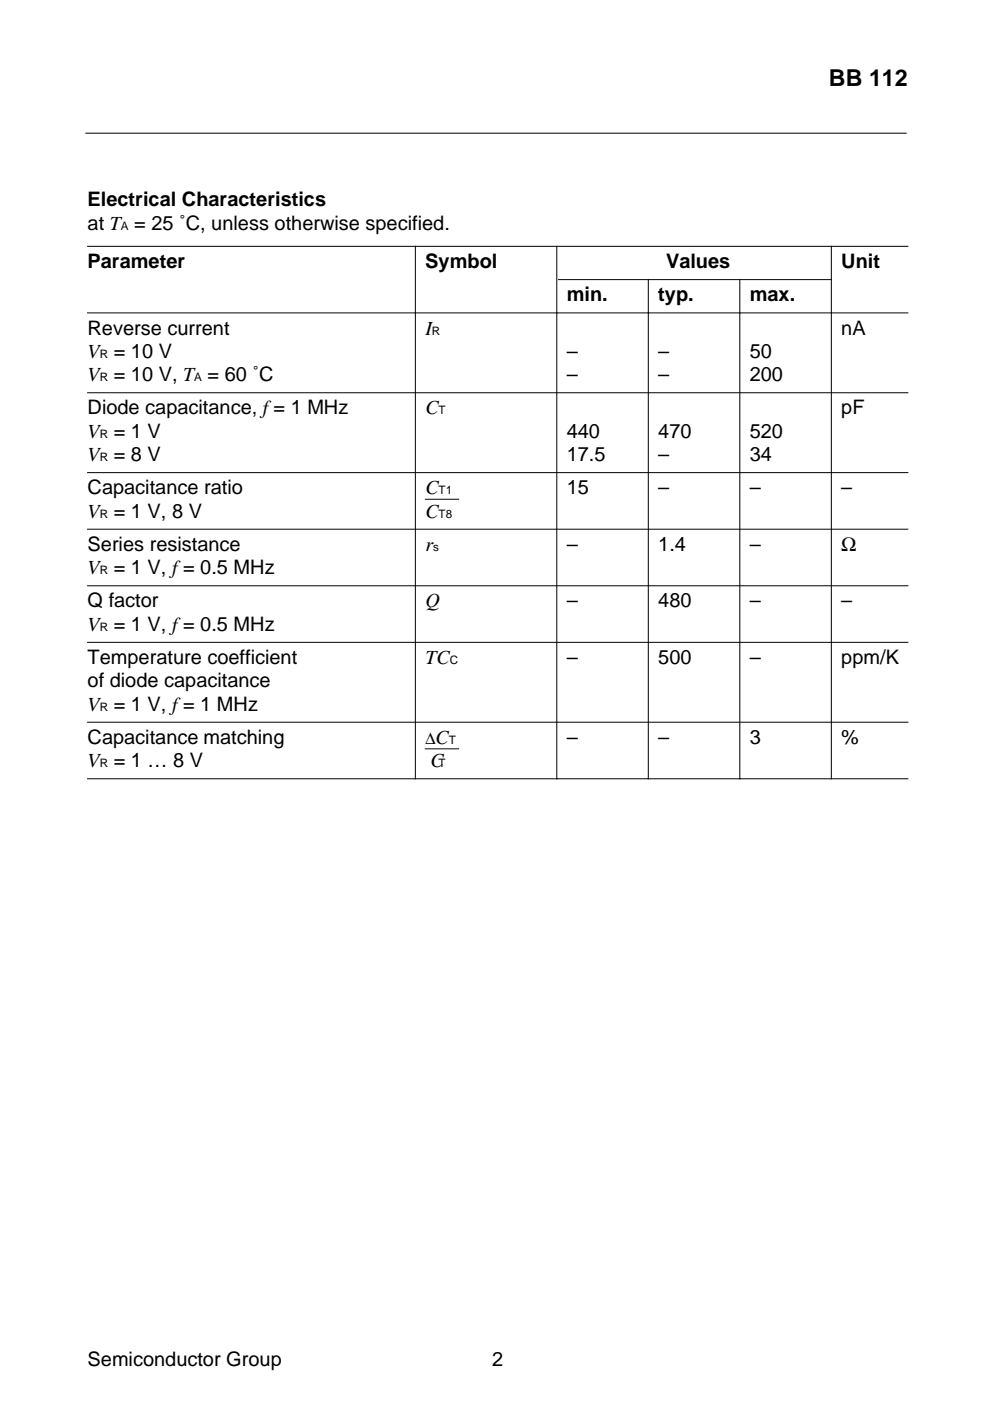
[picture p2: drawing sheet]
<svg xmlns="http://www.w3.org/2000/svg" width="210mm" height="297mm" viewBox="0 0 210 297" stroke-linecap="round" stroke-linejoin="round" font-family="sans-serif">
<defs><g id="words">
<text font-size="4.9" x="175.7" y="18.1">BB 112</text>
<g font-size="4.2">
<text x="18.6" y="43.8">Electrical Characteristics</text>
<text x="18.6" y="48.7">at T = 25 ˚C, unless otherwise specified.</text>
<text x="18.6" y="56.8">Parameter</text>
<text x="90.2" y="56.8">Symbol</text>
<text x="141.2" y="56.8">Values</text>
<text x="178.4" y="56.8">Unit</text>
<text x="120.2" y="63.9">min.</text>
<text x="139.6" y="63.9">typ.</text>
<text x="159" y="63.9">max.</text>
<text x="18.6" y="70.9">Reverse current</text>
<text x="90.2" y="70.9">I</text>
<text x="178.4" y="70.9">nA</text>
<text x="18.6" y="75.9">V = 10 V</text>
<text x="120.2" y="75.9">–</text>
<text x="139.6" y="75.9">–</text>
<text x="159" y="75.9">50</text>
<text x="18.6" y="80.8">V = 10 V, T = 60 ˚C</text>
<text x="120.2" y="80.8">–</text>
<text x="139.6" y="80.8">–</text>
<text x="159" y="80.8">200</text>
<text x="18.6" y="87.9">Diode capacitance, f= 1 MHz</text>
<text x="90.2" y="87.9">C</text>
<text x="178.4" y="87.9">pF</text>
<text x="18.6" y="92.8">V = 1 V</text>
<text x="120.2" y="92.8">440</text>
<text x="139.6" y="92.8">470</text>
<text x="159" y="92.8">520</text>
<text x="18.6" y="97.7">V = 8 V</text>
<text x="120.2" y="97.7">17.5</text>
<text x="139.6" y="97.7">–</text>
<text x="159" y="97.7">34</text>
<text x="18.6" y="104.8">Capacitance ratio</text>
<text x="90.2" y="104.8">C</text>
<text x="120.2" y="104.8">15</text>
<text x="139.6" y="104.8">–</text>
<text x="159" y="104.8">–</text>
<text x="178.4" y="104.8">–</text>
<text x="18.6" y="109.7">V = 1 V, 8 V</text>
<text x="90.2" y="109.7">C</text>
<text x="18.6" y="116.8">Series resistance</text>
<text x="90.2" y="116.8">r</text>
<text x="120.2" y="116.8">–</text>
<text x="139.6" y="116.8">1.4</text>
<text x="159" y="116.8">–</text>
<text x="178.4" y="116.8">Ω</text>
<text x="18.6" y="121.7">V = 1 V, f= 0.5 MHz</text>
<text x="18.6" y="128.8">Q factor</text>
<text x="90.2" y="128.8">Q</text>
<text x="120.2" y="128.8">–</text>
<text x="139.6" y="128.8">480</text>
<text x="159" y="128.8">–</text>
<text x="178.4" y="128.8">–</text>
<text x="18.6" y="133.7">V = 1 V, f= 0.5 MHz</text>
<text x="18.6" y="140.8">Temperature coefficient</text>
<text x="90.2" y="140.8">TC</text>
<text x="120.2" y="140.8">–</text>
<text x="139.6" y="140.8">500</text>
<text x="159" y="140.8">–</text>
<text x="178.4" y="140.8">ppm/K</text>
<text x="18.6" y="145.7">of diode capacitance</text>
<text x="18.6" y="150.7">V = 1 V, f= 1 MHz</text>
<text x="18.6" y="157.7">Capacitance matching</text>
<text x="92.3" y="157.7">C</text>
<text x="120.2" y="157.7">–</text>
<text x="139.6" y="157.7">–</text>
<text x="159" y="157.7">3</text>
<text x="178.4" y="157.7">%</text>
<text x="18.6" y="162.6">V = 1 … 8 V</text>
<text x="91.2" y="162.6">C</text>
<text x="18.6" y="289.6">Semiconductor Group</text>
<text x="104.4" y="289.6">2</text>
</g>
<text font-size="3.5" x="90.2" y="157.7">∆</text>
<g font-size="2.5">
<text x="25.6" y="48.7">A</text>
<text x="91.6" y="70.9">R</text>
<text x="21.2" y="75.9">R</text>
<text x="21.2" y="80.8">R</text>
<text x="41.2" y="80.8">A</text>
<text x="93" y="87.9">T</text>
<text x="21.2" y="92.8">R</text>
<text x="21.2" y="97.7">R</text>
<text x="93" y="104.8">T1</text>
<text x="21.2" y="109.7">R</text>
<text x="93" y="109.7">T8</text>
<text x="91.8" y="116.8">s</text>
<text x="21.2" y="121.7">R</text>
<text x="21.2" y="133.7">R</text>
<text x="95.4" y="140.8">C</text>
<text x="21.2" y="150.7">R</text>
<text x="95.2" y="157.7">T</text>
<text x="21.2" y="162.6">R</text>
<text x="93" y="162.6">T</text>
</g>
</g></defs>
<path d="M18.2 28.2h173.9" fill="none" stroke="#000" stroke-width=".21"/>
<g fill="#fff">
<path d="M18.6 14.8h173.9v5h-173.9z" fill-rule="evenodd"/>
<path d="M18.6 40.9h173.9v238.9h-173.9z" fill-rule="evenodd"/>
</g>
<g fill="none" stroke="#000" stroke-width=".21">
<path d="M18.6 52.2h173.9M88.1 52.2v112.9M118.1 52.2v112.9M118.4 59.3h57.9M137.5 59.3v105.8M156.9 59.3v105.8M176.3 52.2v112.9M18.6 66.3h173.9M18.6 83.3h173.9M18.6 100.2h173.9M18.6 112.2h173.9M90.2 105.9h7"/>
<path d="M18.6 124.2h173.9M18.6 136.2h173.9M18.6 153.1h173.9M90.2 158.8h7M18.6 165.1h173.9"/>
</g>
<use href="#words"/>
</svg>
